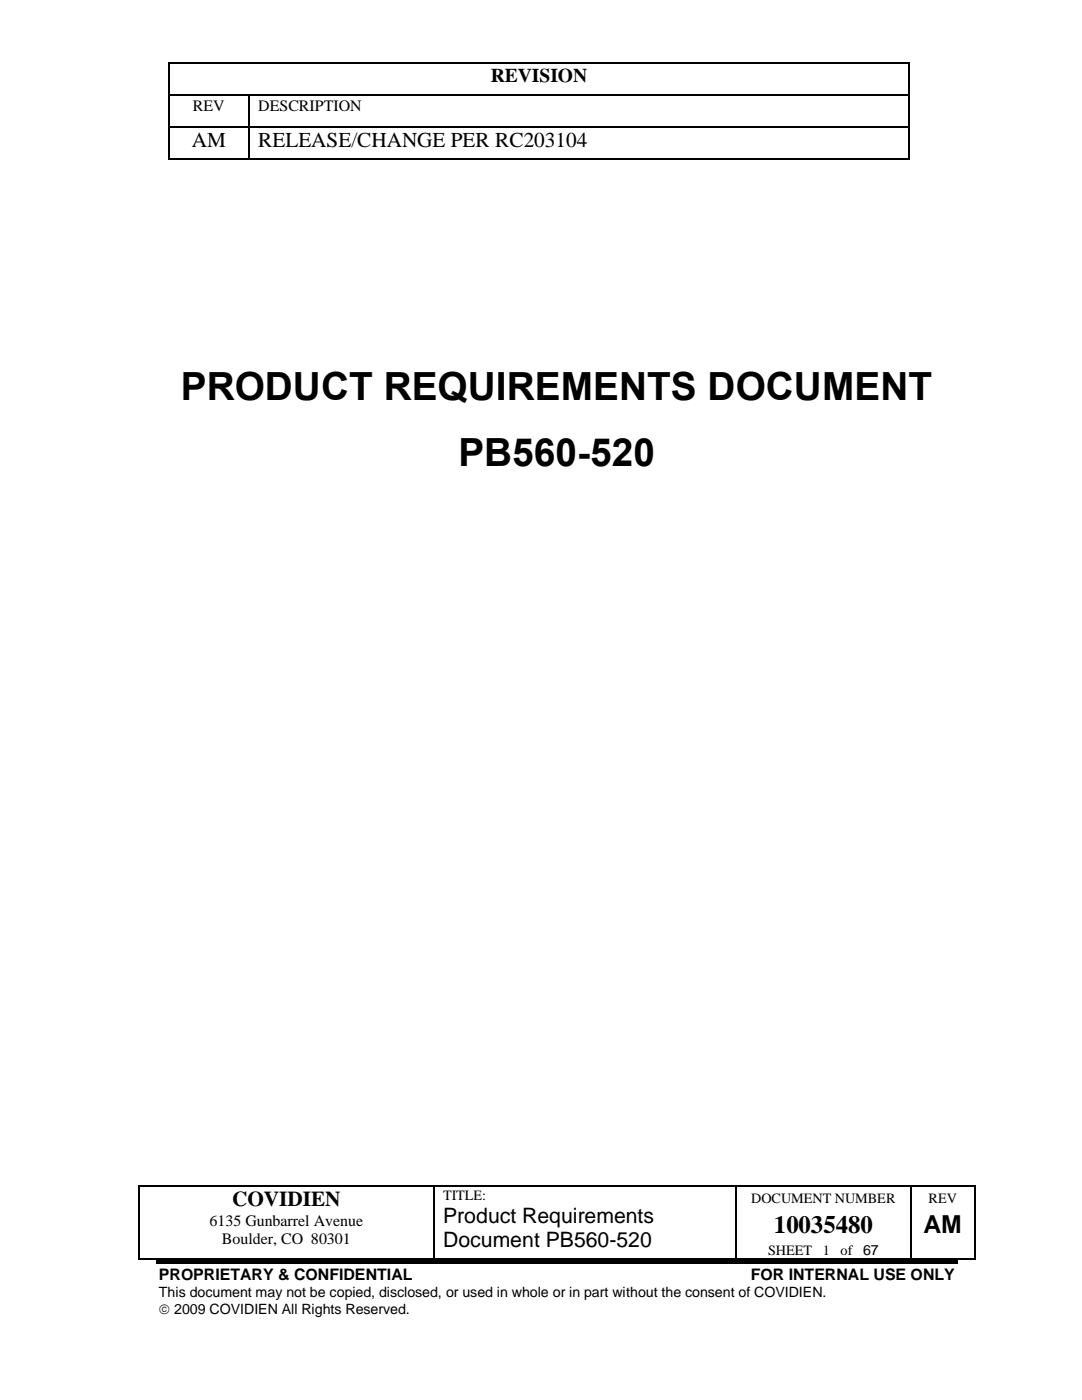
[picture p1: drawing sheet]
<svg xmlns="http://www.w3.org/2000/svg" width="216mm" height="279mm" viewBox="0 0 216 279" stroke-linecap="round" stroke-linejoin="round" font-family="sans-serif">
<defs><g id="words">
<g font-size="7.7">
<text x="36.1" y="79.8">PRODUCT REQUIREMENTS DOCUMENT</text>
<text x="91.5" y="93">PB560-520</text>
</g>
<g font-size="5">
<text x="154.4" y="246.1">10035480</text>
<text x="184.3" y="246.1">AM</text>
</g>
<g font-size="4.2">
<text x="38.3" y="29.4">AM</text>
<text x="51.5" y="29.4">RELEASE/CHANGE PER RC203104</text>
<text x="46.3" y="240.7">COVIDIEN</text>
<text x="88.4" y="244">Product Requirements</text>
<text x="88.4" y="248.9">Document PB560-520</text>
</g>
<text font-size="3.9" x="97.9" y="16.4">REVISION</text>
<g font-size="3.2">
<text x="38.5" y="22.1">REV</text>
<text x="51.5" y="22.1">DESCRIPTION</text>
<text x="41.8" y="244.6">6135 Gunbarrel Avenue</text>
<text x="44.2" y="248.3">Boulder, CO 80301</text>
<text x="31.7" y="255.5">PROPRIETARY &amp; CONFIDENTIAL</text>
<text x="149.8" y="255.5">FOR INTERNAL USE ONLY</text>
</g>
<g font-size="2.8">
<text x="88.4" y="239.5">TITLE:</text>
<text x="149.9" y="240.1">DOCUMENT NUMBER</text>
<text x="185.3" y="240.1">REV</text>
<text x="153.3" y="250.5">SHEET</text>
<text x="164.2" y="250.5">1</text>
<text x="167.7" y="250.5">of 67</text>
<text x="31.7" y="258.8">This document may not be copied, disclosed, or used in whole or in part without the consent of COVIDIEN.</text>
<text x="31.7" y="262.2">© 2009 COVIDIEN All Rights Reserved.</text>
</g>
</g></defs>
<g fill="#000">
<path d="M33.6 12.5h.3v.2h-.3z" fill-rule="evenodd"/>
<path d="M33.6 12.5h.3v.2h-.3z" fill-rule="evenodd"/>
<path d="M33.6 18.8h.3v.3h-.3z" fill-rule="evenodd"/>
<path d="M49.5 18.8h.2v.3h-.2z" fill-rule="evenodd"/>
<path d="M181.3 12.5h.2v.2h-.2z" fill-rule="evenodd"/>
<path d="M181.3 12.5h.2v.2h-.2z" fill-rule="evenodd"/>
<path d="M181.3 18.8h.2v.3h-.2z" fill-rule="evenodd"/>
<path d="M33.6 25.2h.3v.2h-.3z" fill-rule="evenodd"/>
<path d="M33.6 31.6h.3v.2h-.3z" fill-rule="evenodd"/>
<path d="M33.6 31.6h.3v.2h-.3z" fill-rule="evenodd"/>
<path d="M49.5 25.2h.2v.2h-.2z" fill-rule="evenodd"/>
<path d="M49.5 31.6h.2v.2h-.2z" fill-rule="evenodd"/>
<path d="M181.3 25.2h.2v.2h-.2z" fill-rule="evenodd"/>
<path d="M181.3 31.6h.2v.2h-.2z" fill-rule="evenodd"/>
<path d="M181.3 31.6h.2v.2h-.2z" fill-rule="evenodd"/>
<path d="M27.7 236.6h.2v.2h-.2z" fill-rule="evenodd"/>
<path d="M27.7 236.6h.2v.2h-.2z" fill-rule="evenodd"/>
<path d="M86.4 236.6h.3v.2h-.3z" fill-rule="evenodd"/>
<path d="M146.8 236.6h.2v.2h-.2z" fill-rule="evenodd"/>
<path d="M181.7 236.6h.2v.2h-.2z" fill-rule="evenodd"/>
<path d="M194.4 236.6h.2v.2h-.2z" fill-rule="evenodd"/>
<path d="M194.4 236.6h.2v.2h-.2z" fill-rule="evenodd"/>
<path d="M27.7 251.1h.2v.3h-.2z" fill-rule="evenodd"/>
<path d="M27.7 251.1h.2v.3h-.2z" fill-rule="evenodd"/>
<path d="M31.2 251.4h159.8v.8h-159.8z" fill-rule="evenodd"/>
<path d="M86.4 251.1h.3v.3h-.3z" fill-rule="evenodd"/>
<path d="M146.8 251.1h.2v.3h-.2z" fill-rule="evenodd"/>
<path d="M181.7 251.1h.2v.3h-.2z" fill-rule="evenodd"/>
<path d="M194.4 251.1h.2v.3h-.2z" fill-rule="evenodd"/>
<path d="M194.4 251.1h.2v.3h-.2z" fill-rule="evenodd"/>
</g>
<g fill="none" stroke="#000" stroke-width=".25">
<path d="M33.7 12.7v6.1M33.7 19.1v6.1M33.9 12.6h147.4M33.9 19h15.6M49.6 19.1v6.1M49.7 19h131.6M181.4 12.7v6.1M181.4 19.1v6.1M33.7 25.4v6.2M33.9 25.3h15.6M33.9 31.7h15.6M49.6 25.4v6.2"/>
<path d="M49.7 25.3h131.6M49.7 31.7h131.6M181.4 25.4v6.2M27.8 236.8v14.3M27.9 236.7h58.5M86.5 236.8v14.3M86.7 236.7h60.1M146.9 236.8v14.3M147 236.7h34.7M181.8 236.8v14.3M181.9 236.7h12.5M194.5 236.8v14.3"/>
<path d="M27.9 251.2h58.5M86.7 251.2h60.1M147 251.2h34.7M181.9 251.2h12.5"/>
</g>
<use href="#words"/>
</svg>
